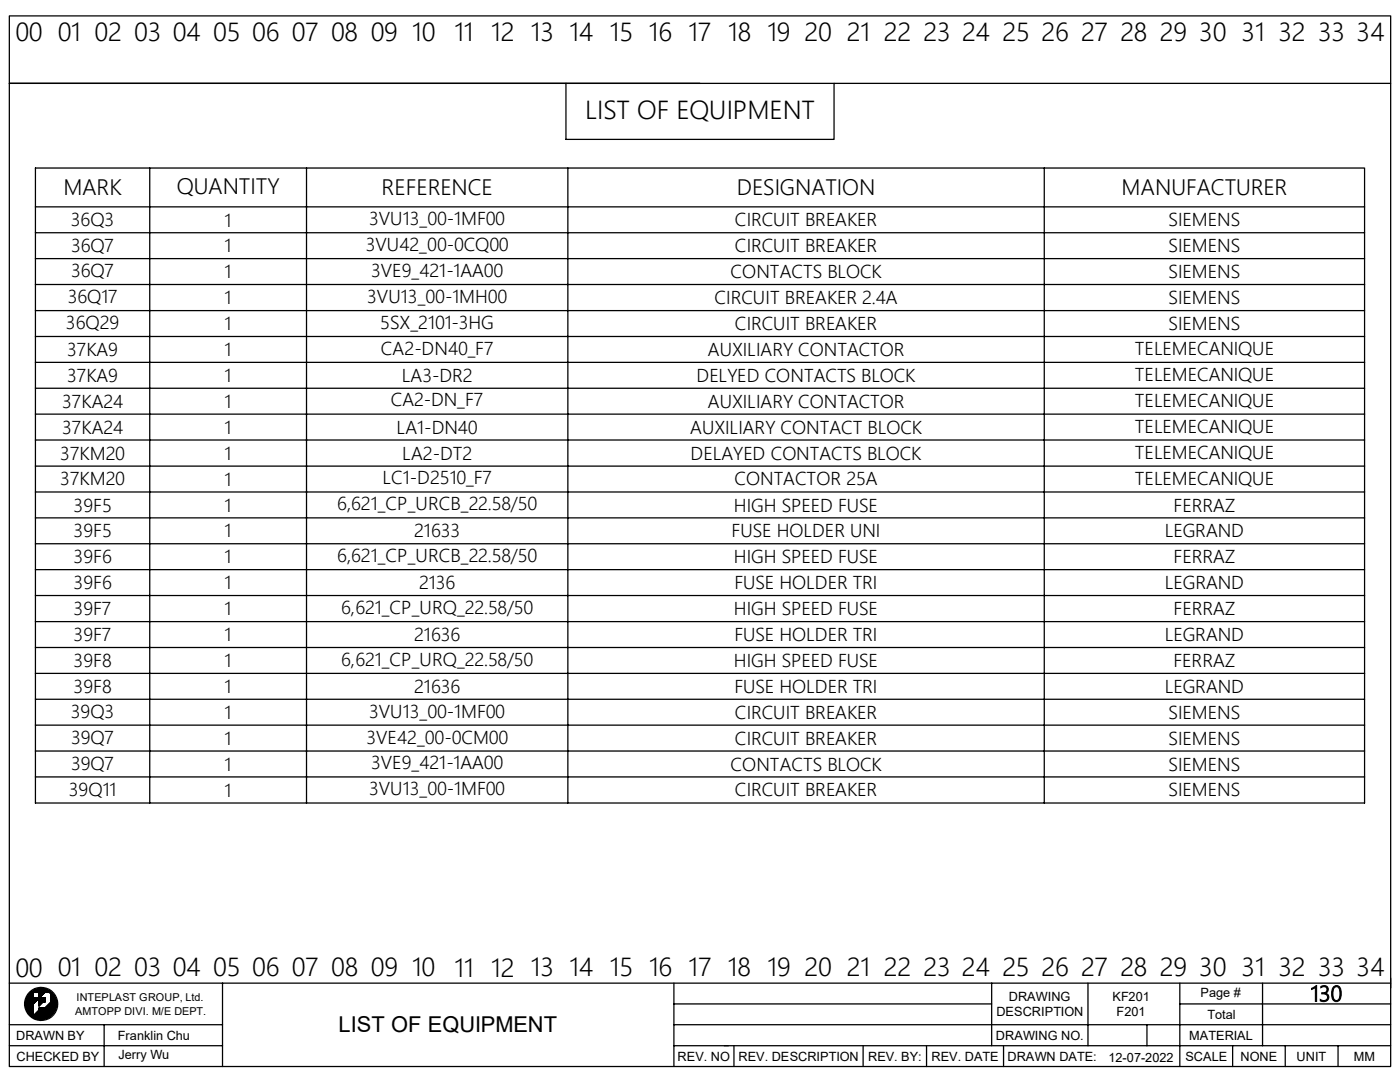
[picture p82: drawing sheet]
<svg xmlns="http://www.w3.org/2000/svg" width="279mm" height="216mm" viewBox="0 0 279 216" stroke-linecap="round" stroke-linejoin="round" font-family="sans-serif">
<defs><g id="words">
<g font-size="5.1">
<text x="3.1" y="8.2">00</text>
<text x="11.5" y="8.2">01 02 03 04 05 06 07 08 09</text>
<text x="82.3" y="8.3">10</text>
<text x="90.7" y="8.3">11</text>
<text x="98.1" y="8.3">12</text>
<text x="106" y="8.2">13</text>
<text x="113.6" y="8.3">14</text>
<text x="121.7" y="8.2">15 16</text>
<text x="137.4" y="8.3">17</text>
<text x="145.3" y="8.2">18 19 20</text>
<text x="169" y="8.3">21</text>
<text x="176.4" y="8.2">22 23 24 25 26 27 28 29 30 31 32 33 34</text>
<text x="116.8" y="23.8">LIST OF EQUIPMENT</text>
<text x="3.1" y="194.9">00</text>
<text x="11.5" y="194.8">01 02 03 04</text>
<text x="42.5" y="194.8">05 06 07 08 09 10</text>
<text x="90.7" y="194.9">11 12</text>
<text x="106" y="194.8">13</text>
<text x="113.6" y="194.8">14 15 16 17 18 19</text>
<text x="160.6" y="194.8">20</text>
<text x="169" y="194.8">21 22</text>
<text x="184.3" y="194.8">23</text>
<text x="192" y="194.8">24</text>
<text x="200.1" y="194.8">25 26</text>
<text x="215.8" y="194.8">27</text>
<text x="223.6" y="194.8">28 29 30</text>
<text x="247.8" y="194.8">31</text>
<text x="255.1" y="194.8">32 33 34</text>
</g>
<g font-size="4.4">
<text x="12.7" y="38.9">MARK</text>
<text x="35.3" y="38.8">QUANTITY</text>
<text x="76.2" y="38.9">REFERENCE</text>
<text x="147" y="38.9">DESIGNATION</text>
<text x="223.8" y="38.9">MANUFACTURER</text>
<text x="67.6" y="206">LIST OF EQUIPMENT</text>
</g>
<text font-size="4.3" x="261.6" y="199.8">130</text>
<g font-size="3.6">
<text x="14.1" y="45">36Q3</text>
<text x="44.8" y="45.2">1</text>
<text x="73.7" y="45">3VU13_00-1MF00</text>
<text x="146.7" y="45.2">CIRCUIT BREAKER</text>
<text x="233.2" y="45.2">SIEMENS</text>
<text x="14.2" y="50.2">36Q7</text>
<text x="44.8" y="50.4">1</text>
<text x="73" y="50.1">3VU42_00-0CQ00</text>
<text x="146.7" y="50.3">CIRCUIT BREAKER</text>
<text x="233.2" y="50.3">SIEMENS</text>
<text x="14.2" y="55.4">36Q7</text>
<text x="44.8" y="55.5">1</text>
<text x="74" y="55.3">3VE9_421-1AA00</text>
<text x="145.8" y="55.5">CONTACTS BLOCK</text>
<text x="233.2" y="55.5">SIEMENS</text>
<text x="13.2" y="65.7">36Q29</text>
<text x="13.5" y="60.5">36Q17</text>
<text x="44.8" y="60.7">1</text>
<text x="44.8" y="65.9">1</text>
<text x="73.3" y="60.5">3VU13_00-1MH00</text>
<text x="75.9" y="65.6">5SX_2101-3HG</text>
<text x="142.6" y="60.7">CIRCUIT BREAKER 2.4A</text>
<text x="146.7" y="65.8">CIRCUIT BREAKER</text>
<text x="233.2" y="60.7">SIEMENS</text>
<text x="233.2" y="65.8">SIEMENS</text>
<text x="13.4" y="71">37KA9</text>
<text x="44.8" y="71">1</text>
<text x="76" y="70.8">CA2-DN40_F7</text>
<text x="141.3" y="71">AUXILIARY CONTACTOR</text>
<text x="226.5" y="70.9">TELEMECANIQUE</text>
<text x="13.4" y="76.2">37KA9</text>
<text x="44.8" y="76.2">1</text>
<text x="80.2" y="76.2">LA3-DR2</text>
<text x="139" y="76.2">DELYED CONTACTS BLOCK</text>
<text x="226.5" y="76">TELEMECANIQUE</text>
<text x="12.4" y="81.4">37KA24</text>
<text x="44.8" y="81.4">1</text>
<text x="78" y="81.1">CA2-DN_F7</text>
<text x="141.3" y="81.4">AUXILIARY CONTACTOR</text>
<text x="226.5" y="81.2">TELEMECANIQUE</text>
<text x="12.4" y="86.5">37KA24</text>
<text x="44.8" y="86.6">1</text>
<text x="79.2" y="86.5">LA1-DN40</text>
<text x="137.8" y="86.5">AUXILIARY CONTACT BLOCK</text>
<text x="226.5" y="86.4">TELEMECANIQUE</text>
<text x="12" y="91.7">37KM20</text>
<text x="44.8" y="91.7">1</text>
<text x="80.3" y="91.7">LA2-DT2</text>
<text x="137.8" y="91.7">DELAYED CONTACTS BLOCK</text>
<text x="226.5" y="91.6">TELEMECANIQUE</text>
<text x="12" y="96.9">37KM20</text>
<text x="44.8" y="96.9">1</text>
<text x="67.3" y="101.8">6,621_CP_URCB_22.58/50</text>
<text x="76.3" y="96.6">LC1-D2510_F7</text>
<text x="146.6" y="96.9">CONTACTOR 25A</text>
<text x="226.5" y="96.7">TELEMECANIQUE</text>
<text x="14.7" y="102.1">39F5</text>
<text x="14.7" y="107.2">39F5</text>
<text x="44.8" y="102.1">1</text>
<text x="44.8" y="107.2">1</text>
<text x="82.7" y="107.2">21633</text>
<text x="146" y="107.2">FUSE HOLDER UNI</text>
<text x="146.5" y="102.1">HIGH SPEED FUSE</text>
<text x="232.5" y="107.2">LEGRAND</text>
<text x="234.2" y="102.1">FERRAZ</text>
<text x="14.7" y="112.4">39F6</text>
<text x="44.8" y="112.4">1</text>
<text x="67.3" y="112.2">6,621_CP_URCB_22.58/50</text>
<text x="146.5" y="112.4">HIGH SPEED FUSE</text>
<text x="234.2" y="112.4">FERRAZ</text>
<text x="14.7" y="117.6">39F6</text>
<text x="44.8" y="117.6">1</text>
<text x="83.6" y="117.6">2136</text>
<text x="146.6" y="117.6">FUSE HOLDER TRI</text>
<text x="232.4" y="117.6">LEGRAND</text>
<text x="14.7" y="122.7">39F7</text>
<text x="44.8" y="122.8">1</text>
<text x="68.1" y="122.5">6,621_CP_URQ_22.58/50</text>
<text x="146.5" y="122.7">HIGH SPEED FUSE</text>
<text x="234.2" y="122.7">FERRAZ</text>
<text x="14.7" y="127.9">39F7</text>
<text x="44.8" y="127.9">1</text>
<text x="82.7" y="127.9">21636</text>
<text x="146.6" y="127.9">FUSE HOLDER TRI</text>
<text x="232.5" y="127.9">LEGRAND</text>
<text x="14.7" y="133.1">39F8</text>
<text x="44.8" y="133.1">1</text>
<text x="68.1" y="132.8">6,621_CP_URQ_22.58/50</text>
<text x="146.5" y="133.1">HIGH SPEED FUSE</text>
<text x="234.2" y="133.1">FERRAZ</text>
<text x="14.1" y="143.3">39Q3</text>
<text x="14.7" y="138.3">39F8</text>
<text x="44.8" y="143.4">1</text>
<text x="44.8" y="138.3">1</text>
<text x="73.7" y="143.2">3VU13_00-1MF00</text>
<text x="82.7" y="138.3">21636</text>
<text x="146.6" y="138.3">FUSE HOLDER TRI</text>
<text x="146.7" y="143.4">CIRCUIT BREAKER</text>
<text x="232.5" y="138.3">LEGRAND</text>
<text x="233.2" y="143.4">SIEMENS</text>
<text x="14.2" y="148.4">39Q7</text>
<text x="44.8" y="148.6">1</text>
<text x="73.1" y="148.4">3VE42_00-0CM00</text>
<text x="146.7" y="148.6">CIRCUIT BREAKER</text>
<text x="233.2" y="148.6">SIEMENS</text>
<text x="14.2" y="153.6">39Q7</text>
<text x="44.8" y="153.8">1</text>
<text x="74" y="153.5">3VE9_421-1AA00</text>
<text x="145.8" y="153.8">CONTACTS BLOCK</text>
<text x="233.2" y="153.8">SIEMENS</text>
<text x="13.8" y="158.8">39Q11</text>
<text x="44.8" y="159">1</text>
<text x="73.7" y="158.7">3VU13_00-1MF00</text>
<text x="146.7" y="158.9">CIRCUIT BREAKER</text>
<text x="233.2" y="158.9">SIEMENS</text>
</g>
<g font-size="2.5">
<text x="198.8" y="202.8">DESCRIPTION</text>
<text x="201.3" y="199.7">DRAWING</text>
<text x="222" y="199.7">KF201</text>
<text x="222.8" y="202.7">F201</text>
<text x="239.6" y="198.9">Page #</text>
<text x="241" y="203.3">Total</text>
<text x="3.2" y="207.5">DRAWN BY</text>
<text x="23.5" y="207.5">Franklin Chu</text>
<text x="198.8" y="207.5">DRAWING NO.</text>
<text x="237.3" y="207.5">MATERIAL</text>
<text x="3.3" y="211.6">CHECKED BY</text>
<text x="23.6" y="211.4">Jerry Wu</text>
<text x="135.2" y="211.6">REV. NO REV. DESCRIPTION</text>
<text x="173.2" y="211.6">REV. BY:</text>
<text x="185.9" y="211.6">REV. DATE</text>
<text x="201.1" y="211.6">DRAWN DATE:</text>
<text x="221.2" y="211.9">12-07-2022</text>
<text x="236.6" y="211.6">SCALE</text>
<text x="247.6" y="211.6">NONE</text>
<text x="258.7" y="211.6">UNIT</text>
<text x="270.2" y="211.6">MM</text>
</g>
<g font-size="2.2">
<text x="15" y="202.4">AMTOPP DIVI. M/E DEPT.</text>
<text x="15.3" y="199.8">INTEPLAST GROUP, Ltd.</text>
</g>
</g></defs>
<g fill="none" stroke="#000" stroke-width=".25">
<path d="M1.9 3.2h275.6v209.6h-275.6zM112.9 16.6v11.2h53.6v-11.2M139.7 16.6h-137.8h275.6M7.1 33.5h265.2v126.7h-265.2zM29.9 33.5v126.7M61.2 33.5v126.7M113.3 33.5v126.7M208.4 33.5v126.7M7.1 41.3h265.2M7.1 46.4h265.2M7.1 51.6h265.2M7.1 56.8h265.2"/>
<path d="M7.1 62h265.2M7.1 67.1h265.2M7.1 72.3h265.2M7.1 77.5h265.2M7.1 82.6h265.2M7.1 87.8h265.2M7.1 93h265.2M7.1 98.2h265.2M7.1 108.5h265.2M7.1 113.7h265.2M7.1 118.8h265.2M7.1 103.3h265.2"/>
<path d="M7.1 124h265.2M7.1 129.2h265.2M7.1 134.4h265.2M7.1 139.5h265.2M7.1 144.7h265.2M7.1 149.9h265.2M7.1 155h265.2M1.9 196.2h275.6M6.2 198l-.4 .4M6.5 197.8l-.9 .8M6.6 198.1l-1.4 1.4M6.6 198.2l-1.4 1.4"/>
<path d="M6.6 198.2l-1.4 1.5M6.6 198.3l-1.4 1.5M6.6 198.3l-1.4 1.6M6.6 198.4l-1.4 1.5M6.6 198.6l-1.5 1.6M6.6 198.7l-1.5 1.5M6.6 198.8l-1.5 1.5M6.6 198.8l-1.5 1.6M6.6 198.9l-1.5 1.5 1.5-1.4M6.6 199l-1.5 1.6M6.6 199.1l-1.5 1.5M6.6 199.2l-1.5 1.5"/>
<path d="M6.7 197.7l-1.2 1.1M6.8 199.2l-1.6 1.6M6.8 197.6l-1.3 1.4M6.9 199.2l-1.7 1.7M6.9 197.5l-1.5 1.6M7 199.2l-1.8 1.8M7.1 197.5l-1.8 1.7M7.1 199.2l-1.9 1.9M7.2 197.4l-1.9 1.9M7.2 198l.8-.7-.8 .7M7.2 199.2l-2 1.9M7.2 199.2l-2 2"/>
<path d="M7.3 197.4l-2.1 2M7.3 199.2l-2.1 2.1M7.4 197.4l-.7 .6M7.4 199.2l-2.1 2.1 2.2-2.1M7.5 197.4l-.7 .6M7.5 197.3l-.6 .7M7.5 199.2l-2.2 2.2M7.6 199.2l-2.3 2.3M7.6 197.3l-.7 .7M7.7 197.3l-.7 .7M7.8 199.1l1.6-1.6-4.1 4M7.8 197.3l-.7 .7"/>
<path d="M7.8 198.6l1.3-1.2-1.3 1.3M7.8 197.8v1.3h-1.3M7.9 197.3l-.8 .7M7.9 199.1v.1M8 199.2l-.2 .1M8 199.1l-.2 .2M8.1 197.3l-.8 .7M8.1 199.1l-.3 .3 .3-.2M8.2 197.2l-.8 .8M8.2 199.1l-.4 .4M8.2 197.2l-.7 .8M8.2 199.2l-.4 .4"/>
<path d="M8.3 197.3l-.8 .7M8.3 199.1l-.5 .5 .5-.4M8.4 197.3l-.8 .7M8.4 199.1l-.6 .6M8.4 197.3l-.7 .7M8.4 199.2l-.6 .6M8.5 197.3l-.8 .7M8.5 199.1l-.7 .8M8.6 199.2l-.8 .7M8.6 199.1l-.8 .8M8.6 197.3l-.8 .8M8.6 199.2l-.8 .8"/>
<path d="M8.7 197.3l-.9 .9M8.7 199.1l-.9 1M8.8 199.1l-1 1 1-.9M8.8 197.3l-1 1M8.9 199.1l-1.1 1.1M8.9 197.3l-1.1 1.1M8.9 199.1l-1.1 1.1 1.1-1M8.9 197.4l-1.1 1.1 1.2-1.1M9 199.4l-1.2 1.2M9 199.5l-1.2 1.2M9 199.7l-.3 .2M9 199.9h-.2"/>
<path d="M9 199.1l-1.2 1.2 1.2-1.1M9 199.1l-1.2 1.3 1.2-1.2M9 199.2l-1.2 1.2 1.2-1.1M9 199.3l-1.2 1.2 1.2-1.1M9 199.3l-1.2 1.3M9 199.4l-1.2 1.3M9 199.5l-.4 .4M9 199.7l-.2 .2 .2-.3-.3 .3M9 199.8v.1M9 199.1h-1.2v1.6l.8-.8M9 199.1v.8h-.4M9.1 197.4l-1.3 1.4"/>
<path d="M9.3 197.4l-1.5 1.5M9.3 197.4l-1.5 1.6M9.4 197.5l-4 4.1 2.3-2.4M9.5 197.5l-.5 .5M9.6 197.6l-.5 .4M9.7 198l.2-.2-.2 .2M9.7 197.6l-.5 .4M9.7 197.7l-.4 .3M9.7 197.7l-.3 .3M9.8 197.7l-.4 .3M9.8 197.7l-.3 .3M9.8 198l.2-.1-.1 .1"/>
<path d="M9.9 197.9l.3 .3M9.9 197.7l-.3 .3M10 197.8l-.2 .2M10 198.1l.2-.1-.2 .2M10.1 197.9l-.2 .2 .2-.1M10.1 199.9l.9-.8-4.1 4.1M10.2 198l-.1 .2 .2-.1M10.3 198.2v1.7l-1.3 1.3h-1.2v.4l-1.3 1.2M10.3 198.1l-.2 .2M10.3 198.1l-.2 .3M10.4 198.2l-.3 .2M10.4 198.2l-.3 .4"/>
<path d="M10.5 198.3l-.4 .4M10.5 198.3l-.4 .5M10.6 198.4l-.5 .4M10.6 198.4l-.5 .5M10.6 198.5l-.5 .5M10.7 198.5l-.6 .6 .6-.6M10.7 198.6l-.6 .6M10.8 198.6l-.7 .6M10.8 198.7l-.7 .6M10.8 198.7l-.7 .7M10.8 198.8l-.7 .7M10.9 198.8l-.8 .8"/>
<path d="M10.9 198.9l-.8 .7M10.9 198.9l-.8 .8M11 199l-.9 .8M11 199l-.9 .9M11 199.1l-4 4.1M11 199.2l-3.9 4M11.1 199.3l-3.9 3.9M11.1 199.4l-3.9 3.8M11.1 199.4l-3.8 3.9M11.1 199.5l-3.7 3.8 3.8-3.7M11.2 199.7l-3.6 3.6M11.2 199.8l-3.6 3.6"/>
<path d="M11.2 199.8l-3.5 3.6M11.2 199.9l-3.5 3.5M11.3 199.9l-3.5 3.5M44.4 196.2v8.3M134.5 196.2v16.6M197.9 196.2v12.5M217.1 196.2v12.5M235.5 196.2v16.6M252 196.2v12.5M277.5 195.2v1.9M1.9 204.5h42.5M1.9 208.7h42.5"/>
<path d="M5.1 200l1.5-1.5-1.5 1.6M6.6 200.4l-1.2 1.3M6.6 200.5l-1.1 1.3M6.6 200.7l-1.1 1.1M6.6 200.7l-1.1 1.2M6.6 200.9l-1 1.1M6.6 201l-1 1M6.6 201.1l-.9 1M6.6 201.2l-.9 .9 .9-.8M6.6 201.3l-.8 .9M6.6 201.4l-.8 .9M6.6 201.6l-.7 .8"/>
<path d="M6.6 201.7l-.7 .7M6.6 201.9l-.6 .6M6.6 202l-.5 .6M6.6 202.1l-.5 .5M6.6 200.4l-1.2 1.2M6.6 201.5l-.8 .8M6.6 201.8l-.6 .6M6.6 201.8l-.6 .7M6.6 201.9l-.5 .7M6.6 202.1l-.4 .5M6.6 202.2l-.4 .5 .4-.4M6.6 202.4l-.3 .3"/>
<path d="M6.6 202.4l-.3 .4M6.6 202.6l-.2 .2M7.5 203.3l3.7-3.7-3.7 3.7M7.8 201.1h.1M7.9 201.1l-.1 .1M8 201.1l-.2 .2M8.2 201.1l-.4 .4M8.3 201.1l-1.9 1.8M8.3 201.1l-1.8 1.8M8.4 201.1l-1.8 1.8 1.9-1.8M8.6 201.1l-2 1.9M8.7 201.1l-2 1.9"/>
<path d="M8.7 201.1l-1.9 2M8.8 201.1l-2 2M8.9 201.1l-2 2M10.7 202.1l-.7 .7M10.8 201.9l-1 1M10.9 201.8l-1.2 1.2M11 201.6l-1.5 1.5M11 201.5l-1.6 1.7M11.1 201.3l-1.9 1.9M11.1 201.4l-1.8 1.8M11.1 201.2l-2 2.1M11.2 201l-2.3 2.3"/>
<path d="M11.2 201.1l-2.2 2.2M11.2 200.8l-2.6 2.6M11.2 200.8l-2.5 2.6M11.2 200.9l-2.4 2.4M11.3 200l-3.4 3.4M11.3 200.1l-3.4 3.3M11.3 200.1l-3.3 3.3M11.3 200.2l-3.3 3.2M11.3 200.3l-3.2 3.1M11.3 200.3l-3.1 3.1 3.1-3M11.3 200.4l-3 3M11.3 200.5l-2.9 2.9"/>
<path d="M11.3 200.6l-2.8 2.8M11.3 200.7l-2.7 2.7M20.8 204.5v8.3M44.4 204.5v8.3M134.5 204.5h143M134.5 208.7h143M134.5 200.3h63.4M146.5 208.7v4.1M172.3 208.7v4.1M184.9 208.7v4.1M200.3 208.7v4.1M228.9 204.5v4.2"/>
<path d="M235.5 200.3h42M246 208.7v4.1M256.5 208.7v4.1M267 208.7v4.1"/>
<circle cx="8.2" cy="200.3" r="3.3"/>
</g>
<use href="#words"/>
</svg>
